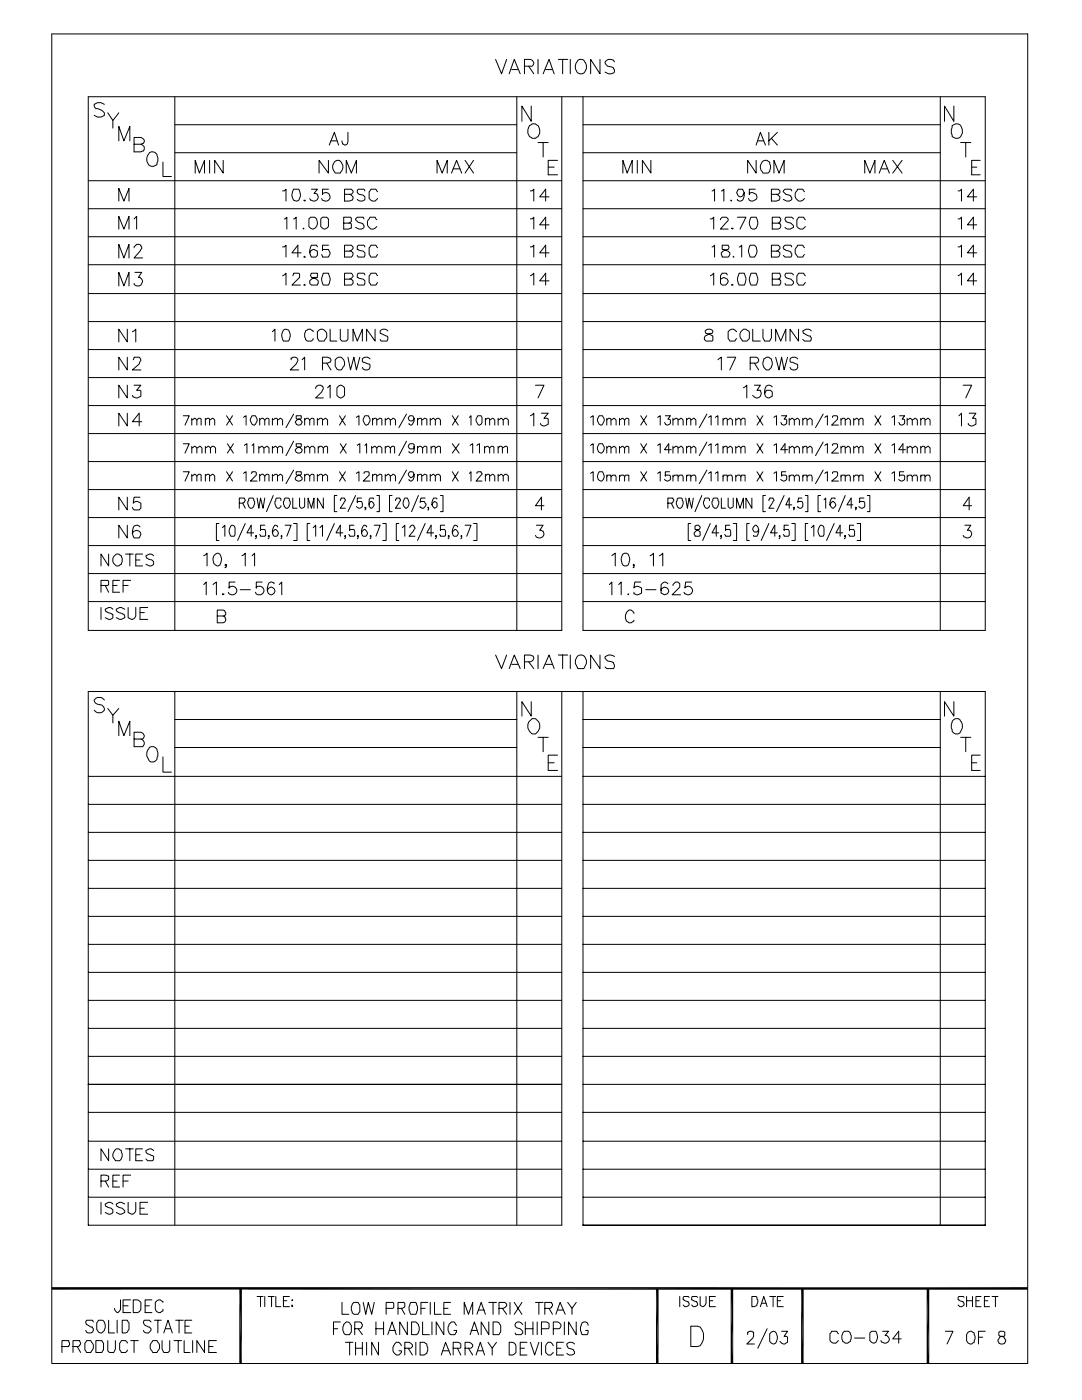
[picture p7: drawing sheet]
<svg xmlns="http://www.w3.org/2000/svg" width="216mm" height="279mm" viewBox="0 0 216 279" stroke-linecap="round" stroke-linejoin="round" font-family="sans-serif">
<path d="M47.8 257.2l.5 14.9h-.5zM47.8 257.2h.5v14.9zM130.9 257.2l.5 14.9h-.5zM130.9 257.2h.5v14.9zM145.8 257.2l.5 14.9h-.5zM145.8 257.2h.5v14.9zM159.9 257.2l.5 14.9h-.5zM159.9 257.2h.5v14.9zM184.9 257.2l.5 14.9h-.5zM184.9 257.2h.5v14.9zM10.3 257.4l194.8-.5v.5zM10.3 256.9h194.8l-194.8 .5z" fill="#000"/>
<g fill="none" stroke="#000" stroke-width=".2">
<path d="M10.3 6.8h194.8v265.3h-194.8zM34.9 19.3v106.5M98.9 11.9l1.2 2.8 1-2.8M101.6 14.7l1-2.8 1.2 2.8M102.1 13.9h1.2M103.1 19.3v106.5M104.6 13.2h1.6a.74 .74 0 0 0 .3-.8 .74 .74 0 0 0-.7-.5h-1.2v2.8M105.5 13.2l1 1.5M107.4 11.9v2.8M108.4 14.7l1.2-2.8 1 2.8M108.9 13.9h1.3M111.4 11.9h1.9"/>
<path d="M112.1 19.3v106.5h-94.5v-106.5h179v106.5h-80.3v-106.5M112.3 11.9v2.8M113.8 11.9v2.8M115.3 12l.4-.1a.97 .97 0 0 1 1.1 .6 1.36 1.36 0 0 1 .2 1.5 1.36 1.36 0 0 1-1.3 .7 1.5 1.5 0 0 1-.6-2.3zM119.7 11.9v2.8l-1.8-2.8v2.8M122.6 12.4a1.01 1.01 0 0 0-1-.6 1.01 1.01 0 0 0-.9 .7l.5 .7 .9 .2a.87 .87 0 0 1 .3 1.2l-1 .1-.7-.3M187.6 19.3v106.5M17.6 36.1h94.5M20.8 20.8l-.6-.3h-.7l-.7 .3v.4l.3 .5 1.2 .3 .5 .5v.5l-.6 .4h-.7l-.7-.4M21.5 22.5l1 1.5 1.2-1.5M22.5 24v1.6M23.7 28.1v-2.9l1 2.9 1.2-2.9v2.9"/>
<path d="M26.8 28.8h1.3l.5-.2 .2-.7-.7-.5h-1.3v2.9h1.3l.5-.2 .2-.8-.7-.5M29.8 30.5a1.1 1.1 0 0 1 1.2 0 1.1 1.1 0 0 1 .5 1l-.2 1.4a1.32 1.32 0 0 1-1.8-.2 1.32 1.32 0 0 1 .1-1.9zM32.5 32.3v2.9h1.7M34.9 24.9h68.2M34.9 30.5h68.2M38.9 34.5v-2.5l.9 2.5 1-2.5v2.5M41.8 32v2.5M44.5 32v2.5l-1.7-2.5v2.5M56.4 38.1h.3l.4-.3v2.3M58.6 37.8h1a1.62 1.62 0 0 1-.3 2.3h-.2a1.2 1.2 0 0 1-.8-1.3zM60.8 40h-.2l.2 .1 .2-.1M62.1 37.8h1.2l-.6 .8 .6 .2 .2 .5a.88 .88 0 0 1-.7 .8 .88 .88 0 0 1-1-.5"/>
<path d="M65.5 32v2.5l-1.8-2.5v2.5M65.5 37.8h-1.2v1v-.2a.94 .94 0 0 1 1.1-.1 .94 .94 0 0 1 .5 1 .9 .9 0 0 1-.8 .6 .9 .9 0 0 1-.9-.5M65.7 29l1-2.6 .9 2.6M66 28.1h1.2M66.7 32.3l.5-.3h.5a1.65 1.65 0 0 1 .2 2.5h-1a1.74 1.74 0 0 1-.2-2.2zM68.7 38.8h1.4l.3-.4v-.3l-.3-.3h-1.4v2.3h1.1l.5-.1 .1-.7-.6-.5M69.1 34.5v-2.5l1 2.5 1-2.5v2.5M69.4 26.4v1.9l-.1 .5-.4 .2-.5-.2-.2-.7M72.8 38.1l-.2-.3h-1.1l-.2 .3v.3l.3 .4 .9 .1 .3 .4v.5a.97 .97 0 0 1-1.5 0M75.4 38.3l-.4-.5h-1l-.3 .5v1.3l.3 .4 .8 .1 .6-.5M87.2 34.5v-2.5l1 2.5 1-2.5v2.5M90.1 34.5l1-2.5 1 2.5"/>
<path d="M90.4 33.7h1.4M92.8 32l1.7 2.5M94.5 32l-1.7 2.5M105.7 25.1l.5-.4a1.45 1.45 0 0 1 1.5 1 1.45 1.45 0 0 1-.7 1.7l-.2 .2a1.39 1.39 0 0 1-1.4-.6 1.39 1.39 0 0 1 .1-1.6zM105.8 38.1h.4l.3-.3v2.3M106 21.2v3l-1.9-3v3M107.4 28.4h2M108.4 28.4v2.9M109.4 33.4h1.2M109.6 39.3h-1.9l1.2-1.5v2.3M111.3 32h-1.9v2.9h1.9M116.3 24.9h71.3"/>
<path d="M116.3 30.5h71.3M116.3 36.1h80.3M124.3 34.5v-2.5l.8 2.5 1.1-2.5v2.5M127.2 32v2.5M129.9 32v2.5l-1.7-2.5v2.5M142.1 38.1l.5-.3v2.3M143.9 38.1l.5-.3v2.3M145.8 40h.2v.1zM148.5 38.4l-.3 .7-.4 .2-.5-.2-.3-.7 .3-.6h.9a1.62 1.62 0 0 1-.4 2.3l-.6-.1v-.2M150.7 37.8h-1.2v1v-.2l.4-.2h.3l.7 .4 .1 .5-.1 .5-.7 .3h-.3l-.4-.1-.1-.4M150.9 29l.8-2.6 1 2.6M150.9 32v2.5l-1.7-2.5v2.5"/>
<path d="M151.2 28.1h1.2M152.2 32.2a1.02 1.02 0 0 1 1.6 .8 1.96 1.96 0 0 1-.6 1.5h-1a1.62 1.62 0 0 1 0-2.3zM153.4 26.4v2.6M153.9 38.8h1.4l.3-.4v-.3l-.3-.3h-1.4v2.3h1l.5-.1 .2-.7-.7-.5M153.9 27.6l1.2 1.4M154.4 34.5v-2.5l1 2.5 1.1-2.5v2.5M155.1 26.4l-1.7 1.7M158 38.1l-.2-.3h-1.2l-.3 .5 .5 .5 1 .3 .2 .7-.5 .3h-.5l-.7-.3M160.5 38.3l-.3-.5h-1a1.71 1.71 0 0 0-.4 1.8l.5 .5h.6l.6-.5M172.6 34.5v-2.5l1 2.5 1-2.5v2.5M175.4 34.5l1-2.5 1.1 2.5M175.9 33.7h1.2"/>
<path d="M178.1 32l1.9 2.5M180 32l-1.9 2.5M190 25.1l.7-.4a1.34 1.34 0 0 1 1.3 1.9l-.3 .7-.5 .3h-.5l-.7-.3-.2-.7zM190.3 21.2v3l-1.8-3v3M191.2 38.1h.3l.4-.3v2.3M191.7 28.4h2M192.7 28.4v2.9M193.9 33.4h1M194.9 39.3h-1.9l1.2-1.5v2.3M195.6 32h-1.7v2.9h1.7M17.6 41.7h94.5M17.6 47.2h94.5"/>
<path d="M17.6 52.8h94.5M17.6 58.6h94.5M23.7 51.5v-2.7l1 2.7 1-2.7v2.7M23.7 57.1v-2.7l1 2.7 1-2.7v2.7M23.7 40.1v-2.5l1 2.5 1-2.5v2.5M23.7 45.7v-2.5l1 2.5 1-2.5v2.5M26.8 49.4v-.1l.5-.5 .8 .1 .2 .7-1.5 1.9h1.6M26.8 43.7l.5-.5v2.5M26.9 54.4h1.4l-.7 1a.85 .85 0 0 1 .8 .8l-.3 .7a.97 .97 0 0 1-1.3-.2v-.1M56.4 55l.7-.5v2.4M56.4 49.3h.3l.4-.4v2.4M56.7 43.7l.5-.4v2.4"/>
<path d="M58.4 55l.2-.5h1l.2 .2v.7l-1.5 1.5h1.6M58.6 43.7l.5-.4v2.4M60.1 50.5h-1.8l1.1-1.6v2.4M60.5 45.6h.1v.1zM60.8 56.7l-.2 .2h.4M60.8 51.1l-.2 .2h.4M62 43.3h.8a1.33 1.33 0 0 1 .5 1.4 1.33 1.33 0 0 1-1 1l-.7-.5v-1.5zM62.1 54.5l-.1 .4 .1 .5a1.95 1.95 0 0 1 1.4 .6l-.2 .9h-1.2l-.3-.3a1.16 1.16 0 0 1 1.2-1.2h.3v-.9zM63.3 49.3l-.1-.4h-1.1a2.21 2.21 0 0 0 0 2.4h.9l.3-.3v-.9l-.6-.3a.88 .88 0 0 0-.9 .7M64.3 43.3h.9l.3 .4v1.5l-.6 .5-.6-.1-.3-.4v-1.5zM64.5 54.5h1a2.21 2.21 0 0 1 0 2.4h-1a2.21 2.21 0 0 1 0-2.4zM65.5 48.9h-1.2v1.1v-.2h1.2l.4 .7-.4 .8h-1.2l-.1-.5"/>
<path d="M68.6 44.5h1l.3-.1 .2-.2v-.7l-.2-.2h-1.3v2.4h1l.5-.1v-.9l-.2-.2h-.3M68.7 55.7h1.1l.3-.2 .3-.3-.3-.7h-1.4v2.4h1.4l.3-.3v-.6l-.3-.3h-.3M68.7 50.1h1.1l.3-.1 .3-.4v-.3l-.3-.4h-1.4v2.4h1.4l.2-.2 .1-.6-.3-.4h-.3M72.6 43.7l-.1-.4h-1.2l-.3 .6 .5 .5 1 .3 .1 .7-.5 .3h-.5l-.6-.3M72.8 54.9l-.2-.4h-1.1l-.2 .9 1.2 .3 .3 .3v.6l-.2 .3h-1.1l-.2-.3M72.8 49.3l-.2-.4h-1.1l-.2 .4v.5l1.2 .3 .3 .4-.2 .8h-1.1l-.2-.3M75.2 43.9l-.4-.6h-1a1.71 1.71 0 0 0-.3 1.9l.5 .5h.5l.7-.5M75.4 55l-.4-.5h-1l-.3 .5v1.4l.3 .5h1l.4-.5M75.4 49.4l-.4-.5h-1l-.3 .5v1.4l.3 .5h1l.4-.5M105.8 55l.7-.5v2.4M105.8 49.3h.4l.3-.4v2.4M105.8 43.7h.4l.3-.4v2.4"/>
<path d="M109.6 56h-1.9l1.2-1.5v2.4M109.6 50.5h-1.9l1.2-1.6v2.4M109.6 44.9h-1.9l1.2-1.6v2.4M116.3 41.7h80.3M116.3 47.2h80.3M116.3 52.8h80.3M116.3 58.6h80.3M141.7 55l.7-.5v2.4M141.7 43.7h.4l.3-.4v2.4M142.1 49.3l.5-.4v2.4M143.8 43.9l.3-.6h.8l.4 .4v.3l-1.5 1.7h1.5M144.1 48.9v.9l1.2 .3 .3 .4v.3l-.3 .5h-1.2a.86 .86 0 0 1 .5-1.3l.7-.2 .2-.4-.2-.5z"/>
<path d="M145.1 54.9l-.2-.4h-.8l-.3 .5v1.6l.3 .3h.7l.5-.7-.2-.5-.7-.3-.6 .3v.3M146.1 56.7l-.1 .2h.3M146.1 45.6h-.1l.1 .1 .2-.1M146.3 51.1v.2h.2M147.2 43.3h1.6l-1.1 2.4M147.5 54.5h1a2.21 2.21 0 0 1 0 2.4h-1a2.21 2.21 0 0 1 0-2.4zM147.5 49.3l.5-.4v2.4M149.7 48.9h.8a1.62 1.62 0 0 1 0 2.4h-.8a2.21 2.21 0 0 1 0-2.4zM149.9 54.5h1a2.21 2.21 0 0 1 0 2.4h-1a2.21 2.21 0 0 1 0-2.4zM149.9 43.3h1a1.62 1.62 0 0 1-.4 2.4h-.3a1.62 1.62 0 0 1-.3-2.4zM153.9 50.1h1l.4-.1 .3-.4v-.3l-.3-.4h-1.4v2.4h1.4l.1-.2 .2-.6-.3-.4h-.4M154.1 55.7h1.2l.3-.2 .2-.3-.2-.7h-1.5v2.4h1.5l.2-.9-.2-.3h-.3"/>
<path d="M154.1 44.5h1.2l.3-.1 .2-.4-.2-.7h-1.5v2.4h1.2l.3-.1a.78 .78 0 0 0 0-1.1h-.3M158 49.3l-.2-.4h-1.2l-.3 .4 .2 .5 1.3 .5a.78 .78 0 0 1 0 1h-1.2l-.3-.3M158.3 54.9l-.3-.4h-1.2l-.2 .4 .2 .5 1 .3 .5 .5v.4l-.3 .3h-1.2l-.2-.3M158.3 43.7l-.3-.4h-1.2l-.2 .4 .2 .5 1 .3 .5 .5v.4l-.7 .3h-.5l-.5-.3M160.5 49.4l-.3-.5h-1a1.71 1.71 0 0 0-.4 1.9l.4 .5h1l.3-.5M160.7 55l-.3-.5h-1.1l-.3 .5v1.4l.3 .5h1.1l.3-.5M160.7 43.9l-.3-.6h-1.1l-.3 .6v1.3l.3 .4 .9 .1 .5-.5M191.2 43.7h.3l.4-.4v2.4M191.2 49.3h.3l.4-.4v2.4M191.2 55l.7-.5v2.4M194.9 44.9h-1.9l1.2-1.6v2.4M194.9 50.5h-1.9l1.2-1.6v2.4"/>
<path d="M194.9 56h-1.9l1.2-1.5v2.4M17.6 64.2h94.5M17.6 69.8h94.5M17.6 75.4h94.5M25.4 71.3v2.5l-1.7-2.5v2.5M25.4 76.9v2.5l-1.7-2.5v2.5M25.4 65.7v2.5l-1.7-2.5v2.5M26.4 66.2l.7-.5v2.5M26.6 71.8l.2-.5h1l.3 .7-.3 .6-1.4 1.2h1.7M26.8 76.9h1.3l-.8 1h.6l.2 .2v1a1.28 1.28 0 0 1-1.5 .1l-.2-.3M54.4 66.2l.5-.5v2.4M56.6 65.9l.5-.2a1.2 1.2 0 0 1 .8 1.4l-.3 1h-1a1.95 1.95 0 0 1 0-2.2z"/>
<path d="M58.1 71.8v-.3a.87 .87 0 0 1 1.3 .3l-.3 .8-1.2 1.2h1.7M60.3 71.8l.5-.5v2.5M62.5 66.2a.87 .87 0 0 0-1.2-.3l-.3 .1a1.63 1.63 0 0 0 .3 2.1h.8l.4-.5M63 77.6v-.2a.87 .87 0 0 1 1.2-.4h.1l.2 .6-.3 .6-1.2 1.2h1.5M63.7 65.9a.97 .97 0 0 1 1.5 .6 1.96 1.96 0 0 1-.5 1.6h-1l-.4-.5v-1.4zM64.3 72.5h1.1l.5-.2 .1-.3-.1-.5-.5-.2h-1.1v2.5M65.2 72.5l.8 1.3M65.4 77.4l.5-.5v2.5M65.9 65.7v2.4h1.3M67.2 77.4l.7-.5 .5 .1 .3 .4v1.5l-.3 .3-.5 .2-.7-.5zM67.2 71.5l.4-.2a1.19 1.19 0 0 1 1 .6 1.19 1.19 0 0 1 0 1.3 .87 .87 0 0 1-1.4 .5l-.3-.5v-1.4zM67.9 65.7v2l.3 .4h.9l.3-.4v-2"/>
<path d="M69.4 71.3l.5 2.5 .7-2.5 .5 2.5 .7-2.5M70.4 68.1v-2.4l.9 2.4 1-2.4v2.4M73.8 71.6a.97 .97 0 0 0-1.5 0v.5l.2 .2 1.3 .5v.5l-.1 .4-.4 .1h-.5l-.3-.1-.2-.4M74.8 65.7v2.4l-1.6-2.4v2.4M77.4 66a.97 .97 0 0 0-1.5 0v.5l1.5 .7-.2 .9h-1.2l-.1-.4M106.8 76.9h1.7l-1.1 2.5M116.3 64.2h80.3M116.3 69.8h80.3M116.3 75.4h80.3M140.9 65.9l-.2 .1 .2 .5 1.3 .6v.8l-.1 .2h-1.2l-.4-.4 .2-.6 1-.6h.4l.1-.5a.97 .97 0 0 0-1.3-.1zM143.3 71.8l.6-.5v2.5M145.1 71.3h1.7l-1.2 2.5"/>
<path d="M147 66.2a.95 .95 0 0 0-.9-.5 .95 .95 0 0 0-.8 .5v1.4l.3 .5h1l.4-.5M147.8 66.2l.5-.5h.5l.7 .5v1.4l-.5 .5h-.8a1.71 1.71 0 0 1-.4-1.9zM148.3 77.4l.7-.5v2.5M149.7 72.5h1.2l.3-.2 .2-.3-.2-.5-.3-.2h-1.2v2.5M150.2 65.7v2.4h1.5M150.5 76.9h1.2l-.7 1h.7a.97 .97 0 0 1 .1 1 .97 .97 0 0 1-.9 .5l-.7-.5M150.5 72.5l.9 1.3M152.2 65.7v1.7l.4 .7h1l.3-.7v-1.7M152.4 71.6a1.06 1.06 0 0 1 1.3-.1 1.06 1.06 0 0 1 .4 1.3l-.2 .5-.5 .5h-.5a1.69 1.69 0 0 1-.5-2.2zM154.1 77.2a.76 .76 0 0 0-.7-.3 .76 .76 0 0 0-.7 .5 1.44 1.44 0 0 0 .5 2l.9-.3v-.9l-.3-.3h-.9l-.3 .7M154.8 71.3l.6 2.5 .6-2.5 .5 2.5 .6-2.5M154.8 68.1v-2.4l1 2.4 1-2.4v2.4"/>
<path d="M159.2 71.6a.97 .97 0 0 0-1.6 0v.5l.2 .2h.4l1 .5v.5l-.2 .4-.3 .1h-.5l-.4-.1-.2-.4M159.3 65.7v2.4l-1.7-2.4v2.4M161.9 66l-.5-.3h-.5l-.7 .3 .2 .5 1 .6h.3a.78 .78 0 0 1 0 1h-1.2l-.3-.4M192.2 76.9h1.7l-1.2 2.5M17.6 97.7h94.5M17.6 80.9h94.5M17.6 86.5h94.5M17.6 92.1h94.5M25.4 82.5v2.5l-1.7-2.5v2.5M25.4 99.2v2.6l-1.7-2.6v2.6M27.9 99.2h-1.1l-.2 1.2 .5-.3h.3l.7 .3v1l-.3 .4h-1l-.4-.5M28.3 84.2h-1.9l1.4-1.7v2.5"/>
<path d="M36.6 83h1.2l-.9 1.8M36.6 88.6h1.2l-.9 1.8M36.6 94.1h1.2l-.9 1.9M38.3 83.8l.5-.3 .5 .3v1M38.3 89.4l.6-.3 .4 .3v1M38.3 95l.6-.3 .4 .3v1M38.3 83.5v1.3M38.3 89.1v1.3M38.3 94.7v1.3M39.3 83.8l.3-.3h.4l.1 .2v1.1M39.3 89.4l.7-.3 .3 .3v1M39.3 95l.3-.3h.4l.1 .1v1.2"/>
<path d="M41 83.8l.3-.3h.4l.1 .2v1.1M41 89.4l.7-.3 .3 .3v1M41 95l.3-.3h.4l.1 .1v1.2M41 83.5v1.3M41 89.1v1.3M41 94.7v1.3M41.8 83.8l.5-.3 .5 .3v1M41.8 95l.7-.3 .3 .3v1M42 89.4l.3-.3h.4l.3 .3v1M45.2 83l1.2 1.8M45.2 94.1l1.2 1.9M45.4 88.6l1.2 1.8"/>
<path d="M46.4 83l-1.2 1.8M46.4 94.1l-1.2 1.9M46.6 88.6l-1.2 1.8M48.6 83.3l.5-.3v1.8M48.6 94.5l.5-.4v1.9M48.8 88.9l.5-.3v1.8M49.6 99.6l.2-.2h.7l.1 .2v.3a1.1 1.1 0 0 1-.3 1.5 .85 .85 0 0 1-.9-.8zM50.1 94.5l.2-.4h.7l.1 .2v.5l-1.1 1.2h1.3M50.3 83h.7l.3 .7v.3l-.5 .8-.5-.1-.3-.7v-.3zM50.3 88.9l.3-.3v1.8M51.3 99.4l.3 2 .4-2 .5 2 .3-2M51.6 89.4l.7-.3 .4 .3v1"/>
<path d="M51.6 89.1v1.3M51.8 83.8l.4-.3h.3l.3 .3v1M51.8 95l.4-.3h.3l.3 .3v1M51.8 83.5v1.3M51.8 94.7v1.3M52.7 89.4l.6-.3 .4 .3v1M52.8 83.8l.4-.3h.3l.2 .2v1.1M52.8 95l.4-.3h.3l.2 .1v1.2M54.4 83.8l.5-.3h.3l.2 .2v1.1M54.4 89.4l.6-.3 .4 .3v1M54.4 95l.5-.3h.3l.2 .1v1.2M54.4 83.5v1.3"/>
<path d="M54.4 89.1v1.3M54.4 94.7v1.3M54.5 98.9l-1.3 3.2M55.4 83.8l.5-.3 .5 .3v1M55.4 89.4l.3-.3h.3l.4 .3v1M55.4 95l.6-.3 .4 .3v1M56 99.9v-.3l-.1-.2h-.7l-.2 .2v.3a1.1 1.1 0 0 0 .4 1.5h.3l.3-.5M56.7 99.6l.2-.2h.7l.1 .2v.3a1.1 1.1 0 0 1-.3 1.5 .85 .85 0 0 1-.8-.8zM58.4 99.4v2h.9M58.6 82.6l-1.5 2.7M58.6 88.1l-1.5 2.8M58.6 93.8l-1.5 2.7"/>
<path d="M59.1 83v.5l.2 .2h.5l.5 .5a.68 .68 0 0 1-.7 .7 .68 .68 0 0 1-.7-.7l.4-.4 .8-.3v-.5zM59.1 88.6v.5l.7 .1 .5 .5v.2a.69 .69 0 0 1-.8 .5 .69 .69 0 0 1-.6-.7l.4-.3 .8-.3v-.5zM59.1 94.1v.6l.2 .1h.5l.5 .5v.4a.72 .72 0 0 1-.8 .3 .72 .72 0 0 1-.6-.7l.4-.3 .8-.3v-.6zM59.8 99.4v1.7l.3 .3 .7-.3v-1.7M60.8 83.8l.3-.3h.4l.3 .3v1M60.8 89.4l.7-.3 .3 .3v1M60.8 95l.3-.3h.4l.3 .3v1M60.8 83.5v1.3M60.8 89.1v1.3M60.8 94.7v1.3M61.8 83.8l.3-.3h.4l.2 .2v1.1M61.8 89.4l.3-.3h.4l.3 .3v1"/>
<path d="M61.8 95l.3-.3h.4l.2 .1v1.2M63.3 83.8l.5-.3h.4l.1 .2v1.1M63.3 95l.5-.3h.4l.1 .1v1.2M63.3 83.5v1.3M63.3 94.7v1.3M63.5 89.4l.3-.3h.4l.3 .3v1M63.5 89.1v1.3M64.3 83.8l.6-.3 .5 .3v1M64.3 95l.7-.3 .4 .3v1M64.5 99.4v2l-1.2-2v2M64.5 89.4l.4-.3h.3l.2 .1v1.2M67.2 98.9h-.5v3.2h.5"/>
<path d="M67.7 83l1.2 1.8M67.7 94.1l1.2 1.9M67.9 99.9l.2-.5h.6l.2 .5-1 1.5h1M67.9 88.6l1.2 1.8M68.9 83l-1.2 1.8M68.9 94.1l-1.2 1.9M69.1 88.6l-1.2 1.8M71 98.9l-1.6 3.2M71.1 83.3l.5-.3v1.8M71.1 94.5l.5-.4v1.9M71.3 88.9l.5-.3v1.8M72.1 99.4h-.8v.8v-.1h.8l.2 .3v.7a.68 .68 0 0 1-1.2 0"/>
<path d="M72.6 94.5l.2-.4h.7l.2 .2v.5l-1.2 1.2h1.3M72.8 83h.7l.3 .7v.3l-.3 .7-.3 .1-.4-.1-.3-.7v-.3zM72.8 88.9l.4-.3v1.8M74.2 89.4l.6-.3 .4 .3v1M74.2 89.1v1.3M74.3 83.8l.4-.3h.3l.2 .2v1.1M74.3 95l.4-.3h.3l.2 .1v1.2M74.3 83.5v1.3M74.3 94.7v1.3M74.5 99.6v-.2h-.7l-.1 .3v1.4l.3 .3 .5-.3 .2-.3-.5-.7-.5 .3v.4M75.2 98.9h.5v3.2h-.5M75.2 83.8l.5-.3h.3l.2 .2v1.1"/>
<path d="M75.2 89.4l.3-.3h.4l.3 .3v1M75.2 95l.5-.3h.3l.2 .1v1.2M76.9 83.8l.5-.3 .5 .3v1M76.9 89.4l.3-.3h.4l.3 .3v1M76.9 95l.7-.3 .3 .3v1M76.9 83.5v1.3M76.9 89.1v1.3M76.9 94.7v1.3M77.9 83.8l.5-.3 .5 .3v1M77.9 89.4l.3-.3h.4l.1 .1v1.2M77.9 95l.7-.3 .3 .3v1M78.2 98.9h-.5v3.2h.5"/>
<path d="M78.9 99.9l.2-.5h.7l.1 .5-1 1.5h1M80.8 99.4h.5a1.26 1.26 0 0 1-.4 2 1.4 1.4 0 0 1-.1-2zM81.1 82.6l-1.5 2.7M81.1 88.1l-1.5 2.8M81.1 93.8l-1.5 2.7M82.6 83.5l-.3 .5h-.5l-.4-.5 .2-.4 .2-.1h.5l.3 .5v.5l-.3 .7-.3 .1-.4-.1v-.2M82.6 89.1v.3l-.1 .2h-.7l-.4-.5 .4-.5h.7l.1 .1v1.2l-.1 .4-.4 .1-.5-.1v-.2M82.6 94.7l-.5 .6-.5-.3-.2-.3 .2-.4 .2-.2h.5a1.13 1.13 0 0 1-.3 1.9l-.4-.2v-.1M83.3 83.8l.4-.3h.3l.2 .2v1.1M83.3 89.4l.4-.3h.3l.3 .3v1M83.3 95l.4-.3h.3l.2 .1v1.2M83.3 83.5v1.3"/>
<path d="M83.3 89.1v1.3M83.3 94.7v1.3M83.5 98.9l-1.4 3.2M84.2 83.8l.5-.3 .5 .2v1.1M84.2 95l.5-.3 .5 .1v1.2M84.3 89.4l.4-.3h.3l.2 .1v1.2M84.8 99.4h-.8l-.2 .8 .2-.1h.7l.3 .5a.85 .85 0 0 1-.8 .8l-.4-.1v-.2M85.9 83.8l.5-.3 .5 .3v1M85.9 95l.6-.3 .4 .3v1M85.9 83.5v1.3M85.9 94.7v1.3M86 89.4l.4-.3h.3l.2 .1v1.2"/>
<path d="M86 89.1v1.3M86.9 83.8l.3-.3h.3l.4 .3v1M86.9 89.4l.5-.3h.3l.2 .1v1.2M86.9 95l.3-.3h.3l.4 .3v1M87.2 99.6l-.2-.2h-.5a1.44 1.44 0 0 0 .2 2l.5-.3v-.7l-.5-.3-.5 .7M87.9 98.9h.5v3.2h-.5M90.3 83l1.1 1.8M90.3 88.6l1.3 1.8M90.3 94.1l1.1 1.9M91.4 83l-1.1 1.8M91.4 94.1l-1.1 1.9M91.6 88.6l-1.3 1.8"/>
<path d="M93.6 83.3l.4-.3v1.8M93.6 94.5l.4-.4v1.9M93.8 88.9l.5-.3v1.8M95.2 88.9l.5-.3v1.8M95.2 94.5l.1-.4h.7l.2 .6-1.2 1.3h1.2M95.3 83h.7l.2 .3v1l-.2 .4-.3 .1-.4-.1-.3-.7v-.3zM96.7 89.4l.7-.3 .3 .3v1M96.7 89.1v1.3M96.9 83.8l.3-.3h.3l.2 .2v1.1M96.9 95l.3-.3h.3l.2 .1v1.2M96.9 83.5v1.3M96.9 94.7v1.3"/>
<path d="M97.7 83.8l.5-.3 .5 .3v1M97.7 89.4l.3-.3h.4l.2 .1v1.2M97.7 95l.7-.3 .3 .3v1M99.4 83.8l.5-.3 .5 .3v1M99.4 89.4l.3-.3h.4l.1 .1v1.2M99.4 95l.7-.3 .3 .3v1M99.4 83.5v1.3M99.4 89.1v1.3M99.4 94.7v1.3M100.2 89.4l.6-.3h.3l.2 .1v1.2M100.4 83.8l.4-.3h.3l.3 .3v1M100.4 95l.4-.3h.3l.3 .3v1"/>
<path d="M105.8 83l.7-.5v2.5M108 82.5h1.4l-.9 1h.7l.2 .2v1l-.7 .3a.65 .65 0 0 1-.8-.5M116.3 97.7h80.3M116.3 80.9h80.3M116.3 86.5h80.3M116.3 92.1h80.3M117.9 83.3l.5-.3v1.8M117.9 88.9l.5-.3v1.8M117.9 94.5l.5-.4v1.9M119.5 83h.7l.4 .7v.3l-.5 .8-.6-.1-.3-.7v-.3zM119.5 88.6h.7l.4 .6a.97 .97 0 0 1-.7 1.2 .97 .97 0 0 1-.7-1.2zM119.5 94.1h.7a1.13 1.13 0 0 1-.3 1.9l-.4-.2a1.2 1.2 0 0 1 0-1.7z"/>
<path d="M121.1 83.8l.3-.3h.4l.1 .2v1.1M121.1 89.4l.3-.3h.4l.1 .1v1.2M121.1 95.2l.1-.4h.7v1.2M121.1 83.5v1.3M121.1 89.1v1.3M121.1 94.8v1.2M121.9 83.8l.5-.3 .5 .3v1M121.9 89.4l.7-.3 .3 .3v1M121.9 95.2l.4-.4h.5l.1 .4v.8M123.6 83.8l.5-.3 .5 .3v1M123.6 89.4l.7-.3 .3 .3v1M123.6 95.2l.4-.4h.5l.1 .4v.8"/>
<path d="M123.6 83.5v1.3M123.6 89.1v1.3M123.6 94.8v1.2M124.6 83.8l.4-.3h.3l.2 .2v1.1M124.6 89.4l.4-.3h.3l.2 .1v1.2M124.6 95.2l.2-.4h.7v1.2M127.8 83l1.2 1.8M127.8 88.6l1.2 1.8M127.8 94.1l1.2 1.9M129 83l-1.2 1.8M129 88.6l-1.2 1.8M129 94.1l-1.2 1.9"/>
<path d="M131.2 83.3l.5-.3v1.8M131.2 88.9l.5-.3v1.8M131.2 94.5l.5-.4v1.9M132.8 83h1l-.5 .7h.3l.2 .1v.7a.65 .65 0 0 1-1 .2l-.2-.4M133.6 94.1h-.8v.9v-.2h.8l.2 .2v.7a.68 .68 0 0 1-1.2 0M133.9 89.7h-1.3l.8-1.1v1.8M134.3 83.8l.5-.3 .5 .2v1.1M134.3 89.4l.5-.3 .5 .1v1.2M134.3 95.2l.3-.4h.7v1.2M134.3 83.5v1.3M134.3 89.1v1.3M134.3 94.8v1.2"/>
<path d="M135.1 99.6l.2-.2h.7l.1 .2v.3a1.1 1.1 0 0 1-.3 1.5 .85 .85 0 0 1-.8-.8zM135.3 83.8l.5-.3 .5 .3v1M135.3 89.4l.7-.3 .3 .3v1M135.3 95.2l.3-.4h.5l.2 .4v.8M136.8 99.4l.4 2 .3-2 .5 2 .3-2M137 83.8l.3-.3h.4l.1 .2v1.1M137 89.4l.3-.3h.4l.1 .1v1.2M137 95.2l.2-.4h.6v1.2M137 83.5v1.3M137 89.1v1.3M137 94.8v1.2M137.8 83.8l.5-.3 .6 .3v1"/>
<path d="M137.8 89.4l.7-.3 .4 .3v1M137.8 95.2l.4-.4h.5l.2 .4v.8M140 98.9l-1.3 3.2M141.1 82.6l-1.6 2.7M141.1 88.2l-1.6 2.7M141.1 93.8l-1.6 2.7M141.4 83.3l.5-.3v1.8M141.4 88.9l.5-.3v1.8M141.4 94.5l.5-.4v1.9M141.6 99.9v-.3l-.2-.2h-.7l-.2 .2v.3a1.1 1.1 0 0 0 .4 1.5h.3l.4-.5M142.2 99.6l.2-.2h.7l.2 .2v.3a1.1 1.1 0 0 1-.4 1.5 .85 .85 0 0 1-.8-.8zM142.7 83.3l.6-.3v1.8"/>
<path d="M142.7 88.9l.6-.3v1.8M142.7 94.5l.6-.4v1.9M143.9 99.4v2h.9M144.3 83.8l.3-.3h.3l.2 .2v1.1M144.3 89.4l.3-.3h.3l.2 .1v1.2M144.3 95.2l.1-.4h.7v1.2M144.3 83.5v1.3M144.3 89.1v1.3M144.3 94.8v1.2M145.1 83.8l.5-.3 .5 .3v1M145.1 89.4l.7-.3 .3 .3v1M145.1 95.2l.4-.4h.5l.1 .4v.8"/>
<path d="M145.3 99.4v1.7l.3 .3 .7-.3v-1.7M146.8 83.8l.5-.3 .5 .3v1M146.8 89.4l.7-.3 .3 .3v1M146.8 95.2l.4-.4h.5l.1 .4v.8M146.8 83.5v1.3M146.8 89.1v1.3M146.8 94.8v1.2M147.8 83.8l.4-.3h.3l.2 .2v1.1M147.8 89.4l.4-.3h.3l.2 .1v1.2M147.8 95.2l.2-.4h.7v1.2M150 99.4v2l-1.2-2v2M151 83l1.2 1.8"/>
<path d="M151 88.6l1.2 1.8M151 94.1l1.2 1.9M152.2 83l-1.2 1.8M152.2 88.6l-1.2 1.8M152.2 94.1l-1.2 1.9M152.7 98.9h-.5v3.2h.5M153.4 99.9l.2-.5h.7l.1 .5-1 1.5h1M154.4 83.3l.5-.3v1.8M154.4 88.9l.5-.3v1.8M154.4 94.5l.5-.4v1.9M156 83h1l-.5 .7h.3l.2 .1v.7a.65 .65 0 0 1-1 .2l-.2-.4M156.5 98.9l-1.6 3.2"/>
<path d="M156.8 94.1h-.8v.9v-.2h.8l.2 .2v.7a.68 .68 0 0 1-1.2 0M157.1 89.7h-1.3l.8-1.1v1.8M157.5 83.8l.5-.3 .5 .3v1M157.5 89.4l.7-.3 .3 .3v1M157.5 95.2l.3-.4h.5l.2 .4v.8M157.5 83.5v1.3M157.5 89.1v1.3M157.5 94.8v1.2M158.5 83.8l.5-.3 .5 .3v1M158.5 89.4l.7-.3 .3 .3v1M158.5 95.2l.3-.4h.5l.2 .4v.8M160 99.4h-.7l-.1 .8 .1-.1h.7l.2 .3v.7l-.3 .3-.7-.1v-.2"/>
<path d="M160.2 83.8l.3-.3h.4l.1 .2v1.1M160.2 89.4l.3-.3h.4l.1 .1v1.2M160.2 95.2l.2-.4h.6v1.2M160.2 83.5v1.3M160.2 89.1v1.3M160.2 94.8v1.2M160.7 98.9h.5v3.2h-.5M161 83.8l.5-.3 .6 .3v1M161 89.4l.7-.3 .4 .3v1M161 95.2l.4-.4h.5l.2 .4v.8M163.7 98.9h-.5v3.2h.5M164.3 82.6l-1.6 2.7"/>
<path d="M164.3 88.2l-1.6 2.7M164.3 93.8l-1.6 2.7M164.4 99.7l.4-.3v2M164.6 83.3l.5-.3v1.8M164.6 88.9l.5-.3v1.8M164.6 94.5l.5-.4v1.9M166.1 83.3l.2-.3h.7l.1 .1v.6l-1.2 1.1h1.4M166.1 88.9l.2-.3h.7l.1 .1v.5l-1.2 1.2h1.4M166.1 94.5l.2-.4h.7l.1 .2v.5l-.1 .4-1.1 .8h1.4M166.6 99.6v-.2h-.7a1.2 1.2 0 0 0 .4 2l.5-.6-.5-.7h-.2l-.5 .7M167.8 83.8l.3-.3h.4l.2 .2v1.1M167.8 89.4l.3-.3h.4l.2 .1v1.2"/>
<path d="M167.8 95.2l.2-.4h.7v1.2M167.8 83.5v1.3M167.8 89.1v1.3M167.8 94.8v1.2M168.7 83.8l.5-.3 .5 .3v1M168.7 89.4l.6-.3 .4 .3v1M168.7 95.2l.3-.4h.5l.2 .4v.8M168.7 98.9l-1.4 3.2M170.3 83.8l.6-.3 .5 .3v1M170.3 89.4l.7-.3 .4 .3v1M170.3 95.2l.4-.4h.5l.2 .4v.8M170.3 83.5v1.3"/>
<path d="M170.3 89.1v1.3M170.3 94.8v1.2M171.4 83.8l.3-.3h.3l.2 .2v1.1M171.4 89.4l.3-.3h.3l.2 .1v1.2M171.4 95.2l.1-.4h.7v1.2M172.4 99.4h-.9v.8v-.1h.9l.2 .3v.7a.68 .68 0 0 1-1.2 0M173.1 98.9h.5v3.2h-.5M174.6 83l1.2 1.8M174.6 88.6l1.2 1.8M174.6 94.1l1.2 1.9M175.8 83l-1.2 1.8M175.8 88.6l-1.2 1.8"/>
<path d="M175.8 94.1l-1.2 1.9M178 83.3l.5-.3v1.8M178 88.9l.5-.3v1.8M178 94.5l.5-.4v1.9M179.5 83h1l-.5 .7h.3l.2 .1v.7a.65 .65 0 0 1-1 .2l-.2-.4M180.3 94.1h-.8v.9v-.2h.8l.2 .2v.7a.68 .68 0 0 1-1.2 0M180.7 89.7h-1.4l.9-1.1v1.8M181 83.8l.5-.3 .5 .3v1M181 89.4l.7-.3 .3 .3v1M181 95.2l.4-.4h.5l.1 .4v.8M181 83.5v1.3M181 89.1v1.3"/>
<path d="M181 94.8v1.2M182 83.8l.5-.3 .5 .3v1M182 89.4l.7-.3 .3 .3v1M182 95.2l.4-.4h.5l.1 .4v.8M183.7 83.8l.4-.3h.3l.2 .2v1.1M183.7 89.4l.4-.3h.3l.2 .1v1.2M183.7 95.2l.2-.4h.7v1.2M183.7 83.5v1.3M183.7 89.1v1.3M183.7 94.8v1.2M184.6 83.8l.5-.3 .5 .3v1M184.6 89.4l.7-.3 .3 .3v1"/>
<path d="M184.6 95.2l.3-.4h.5l.2 .4v.8M191.3 83l.6-.5v2.5M193.4 82.5h1.3l-.6 1h.5l.1 .2v1l-.6 .3a.65 .65 0 0 1-.9-.5M17.6 103.3h94.5M17.6 108.9h94.5M17.6 114.5h94.5M20.2 116.8h1.3l.2-.1v-.7l-.2-.2h-1.3v2.4M21 116.8l.7 1.4M21.7 110.6v2.3l-1.5-2.3v2.3M22.5 116.8h.9M22.7 111.1l.5-.5a1.16 1.16 0 0 1 1.2 .8v.7a.88 .88 0 0 1-.7 .8 1.19 1.19 0 0 1-1.1-.6 1.19 1.19 0 0 1 .1-1.2zM23.9 115.8h-1.4v2.4h1.4"/>
<path d="M24.6 116.8h1M25.1 110.6h1.5M25.4 104.8v2.6l-1.7-2.6v2.6M25.9 110.6v2.3M26.1 115.8h-1.5v2.4M27.1 111.8h.8M27.9 105.2l-.5-.4-.6 .2a2.21 2.21 0 0 0 0 2.4h1l.3-.9-.3-.5-.5-.2-.5 .2-.4 .5M28.4 110.6h-1.3v2.3h1.3M30.6 110.9l-.5-.3h-.3l-.7 .3 .2 .5 1 .4 .3 .3v.5l-.5 .3h-.3l-.7-.3M40.6 110.9l.7-.5v2.5M40.6 116.7l.5-.5v2.5M42.5 116.7l.7-.5v2.5"/>
<path d="M42.7 110.9l.3-.3 .5-.2a1.5 1.5 0 0 1 0 2.5h-.2a1.34 1.34 0 0 1-.6-2zM43.7 104.5h-.5v3.4h.5M44.4 105.3l.5-.5v2.2M44.5 118.5h-.1l.1 .2 .2-.2M45.2 112.8l-.2 .1-.1-.1 .1-.2 .2 .2-.2 .5h-.1M46.2 104.8l.5 .2 .2 .3v1.4l-.2 .3h-.6a1.63 1.63 0 0 1 .1-2.2zM46.9 116.2h-1.2v1.1v-.1a.94 .94 0 0 1 1.1-.1 .94 .94 0 0 1 .4 .9 .9 .9 0 0 1-.7 .7 .9 .9 0 0 1-.9-.5M47.8 100.4h.6l.4-.2 .1-.3-.1-.5h-1v2M47.9 117.7h2.1M48.3 110.9l.6-.5v2.5M48.4 100.4l.5 1M48.9 104.5l-1.5 3.4"/>
<path d="M50.3 110.9l.5-.5v2.5M50.6 106.3h-1.3l.8-1.5v2.2M51.1 107h-.1l.1-.2v.6l-.1 .1M52.3 116.2h-1.2v1.1v-.1a.92 .92 0 0 1 1.3 0 .92 .92 0 0 1 0 1.3 .92 .92 0 0 1-1.3 0l-.1-.3M52.8 104.8h-.8v1v-.1h.8l.2 .3v.8l-.2 .2h-.8l-.2-.3M53.7 107h-.2l.2-.2v.6l-.2 .1M54.7 116.5v-.2l-.7-.1a1.6 1.6 0 0 0-.5 2.2 .76 .76 0 0 0 1.2-.1 .76 .76 0 0 0-.4-1.1 .76 .76 0 0 0-1 .7M55.4 105.2v-.2l-.5-.2a1.63 1.63 0 0 0-.2 2.2h.5a.65 .65 0 0 0 .2-1l-.5-.3-.5 .6M55.7 116.7l.5-.5v2.5M56.2 107h-.2l.2-.2v.6l-.2 .1M56.9 104.8h1.2l-.9 2.2M58.6 104.5h.7v3.4h-.7"/>
<path d="M61.5 101.4v-2l.6 2 .6-2v2M61.8 104.5h-.5v3.4h.5M62.5 105.3l.5-.5v2.2M63.8 105.3l.5-.5v2.2M66.7 104.5l-1.5 3.4M68.4 106.3h-1.3l.8-1.5v2.2M68.9 107h-.2l.2-.2v.6l-.2 .1M70.6 104.8h-.8v1v-.1h.8l.2 .3v.8l-.2 .2h-.8l-.2-.3M71.5 107h-.2l.2-.2v.6l-.2 .1M73 101.3l-.2 .1v-.1h.2v.3l-.2 .2M73.2 105.2v-.2l-.6-.2a1.63 1.63 0 0 0-.1 2.2h.5a.65 .65 0 0 0 .2-1l-.6-.3-.5 .6M74 107h-.2l.2-.2v.6l-.2 .1"/>
<path d="M74.7 104.8h1.2l-.9 2.2M76.4 104.5h.6v3.4h-.6M79.6 104.5h-.5v3.4h.5M80.3 105.3l.5-.5v2.2M81.8 105.3l.3-.5h.4l.3 .7-1.2 1.5h1.2M84.8 104.5l-1.5 3.4M85.5 101.3v.1l-.2-.1h.2v.5h-.2M86.5 106.3h-1.3l.8-1.5v2.2M87 107h-.1l.1-.2v.6l-.1 .1M88.7 104.8h-.8v1v-.1h.8l.2 .3v.8l-.2 .2h-.8l-.2-.3M89.6 107h-.2l.2-.2v.6l-.2 .1M91.3 105.2v-.2l-.5-.2a1.63 1.63 0 0 0-.2 2.2h.5a.65 .65 0 0 0 .2-1l-.5-.3-.5 .6"/>
<path d="M92.1 107h-.2l.2-.2v.6l-.2 .1M92.8 104.8h1.2l-.9 2.2M94.5 104.5h.7v3.4h-.7M107 104.8h1.4l-.7 1 .7 .2 .1 .5a.88 .88 0 0 1-.7 .9 .88 .88 0 0 1-1-.6M108.5 100.9h-1.7l1.2-1.7v2.6M116.3 103.3h80.3M116.3 108.9h80.3M116.3 114.5h80.3M121.6 116.7l.5-.5v2.5M122.1 110.9l.7-.5v2.5M123.4 116.7l.6-.5v2.5M124.3 110.6a.72 .72 0 0 1 1.2 .3 1.59 1.59 0 0 1-.5 2h-.4a1.48 1.48 0 0 1-.5-2z"/>
<path d="M125.3 118.5v.2l.2-.2M126.5 112.8v.1l-.2-.1 .2-.2v.7h-.2M127.8 116.2h-1.1l-.2 1.1 .5-.3h.3l.7 .3v1.1a1.28 1.28 0 0 1-1.5 .1v-.3M128.9 117.7h2M129.7 110.9l.7-.5v2.5M131.6 110.9l.6-.5v2.5M133.3 100.4h.8l.4-.5-.2-.5h-1v2M133.3 116.5a.65 .65 0 0 0-1.1-.2l-.3 .4v1.7l.7 .3 .5-.2a.68 .68 0 0 0 0-1.2l-.5-.1-.7 .3v.4M133.9 100.4l.6 1M134.3 116.8v-.1l.5-.5h.5l.3 .3v.7l-1.5 1.5h1.7M137.8 104.5h-.5v3.4h.5M138 116.2h-1.2l-.1 1.1a.85 .85 0 0 1 1.1-.1 .85 .85 0 0 1 .2 1.2 .85 .85 0 0 1-1.2 .1h-.1l-.2-.3"/>
<path d="M138.7 105v.7l1 .5v.6l-.2 .2h-.8l-.2-.7 .5-.5 .5-.1 .2-.5-.3-.4zM141.7 104.5l-1.5 3.4M143.4 106.3h-1.3l.8-1.5v2.2M143.9 107h-.1l.1-.2v.6l-.1 .1M145.6 104.8h-.8v1v-.1h.8l.2 .3v.8l-.2 .2h-.8l-.2-.3M146.3 104.5h.7v3.4h-.7M147 101.4v-2l.7 2 .6-2v2M149.5 104.5h-.5v3.4h.5M151.4 105.7l-.4 .5h-.5a.65 .65 0 0 1-.1-1l.3-.4a1.4 1.4 0 0 1 .3 2.2h-.6v-.2M153.4 104.5l-1.5 3.4M155.1 106.3h-1.3l.8-1.5v2.2M155.6 107h-.2l.2-.2v.6l-.2 .1"/>
<path d="M157.3 104.8h-.8v1v-.1h.8l.2 .3v.8l-.2 .2h-.8l-.2-.3M158 104.5h.7v3.4h-.7M158 100.8h-1.2l.7-1.4v2M158.5 101.3l-.2 .1v-.1h.2v.3l-.2 .2M161.2 104.5h-.5v3.4h.5M161.9 105.3l.5-.5v2.2M163.6 105l.3-.2 .4 .2 .1 .3v1.4l-.1 .3h-.7a1.66 1.66 0 0 1 0-2zM166.5 104.5l-1.6 3.4M168.1 106.3h-1.3l.8-1.5v2.2M168.7 107h-.2l.2-.2v.6l-.2 .1M170.2 100.8h-1.2l.8-1.4v2M170.3 104.8h-.8v1v-.1h.8l.2 .3v.8l-.2 .2h-.8l-.2-.3"/>
<path d="M170.9 101.3l-.2 .1v-.1h.2v.3l-.2 .2M171 104.5h.7v3.4h-.7M192.5 104.8h1.2l-.7 1 .7 .2 .2 .5a.88 .88 0 0 1-.7 .9 .88 .88 0 0 1-1-.6M193.9 100.9h-1.7l1.2-1.7v2.6M17.6 120.1h94.5M20.2 121.2v2.4M20.8 139.7a1.21 1.21 0 0 0-2 0 .88 .88 0 0 0 .7 .8l.8 .2 .5 .7v.3a1.21 1.21 0 0 1-2 0M22.5 121.6l-.5-.4h-.3l-.7 .4 .2 .5 1.3 .5v.7l-.5 .3h-.3l-.7-.3M24.9 121.6l-.7-.4h-.3l-.7 .4 .2 .5 1.3 .5 .2 .3v.4l-.7 .3h-.3l-.7-.3M25.6 121.2v2.1l.6 .3a.88 .88 0 0 0 .9-.7v-1.7M27.9 122.3h.9M29.5 121.2h-1.6v2.4h1.6"/>
<path d="M34.9 138v106.5M43.3 122.9h1.6l.1-.3-.1-.7-.4-.1h-1.2v2.5h1.2l.4-.2a.72 .72 0 0 0-.4-1.2M98.9 130.7l1.2 2.7 1-2.7M101.6 133.4l1-2.7 1.2 2.7M102.1 132.6h1.2M103.1 138v106.5M104.6 132.1h1.2a.77 .77 0 0 0 .5-1.2l-.5-.2h-1.2v2.7M105.5 132.1l1 1.3M107.4 130.7v2.7M108.4 133.4l1.2-2.7 1 2.7M108.9 132.6h1.3M111.4 130.7h1.9"/>
<path d="M112.1 138v106.5h-94.5v-106.5h179v106.5h-80.3v-106.5M112.3 130.7v2.7M113.8 130.7v2.7M115.1 131.1a.97 .97 0 0 1 1.6 0l.3 .6v.7l-.5 1h-1.2l-.5-1v-.7zM116.3 120.1h80.3M119.7 130.7v2.7l-1.8-2.7v2.7M122.6 131.1a1.38 1.38 0 0 0-1.9 0v.3l.5 .5 .9 .2a.99 .99 0 0 1 .3 1.3h-1.3l-.4-.3M126.5 122.4v-.1l-.5-.5h-.5a1.46 1.46 0 0 0 0 2.5 1.1 1.1 0 0 0 1-.5M187.6 138v106.5M17.6 154.9h94.5M21.5 141.4l1 1.3 1.2-1.3M22.5 142.7v1.6"/>
<path d="M23.7 146.8v-2.9l1 2.9 1.2-2.9v2.9M26.8 147.5h1.6a.74 .74 0 0 0 .4-.8 .74 .74 0 0 0-.7-.6h-1.3v2.9h1.6a.85 .85 0 0 0 .4-.9 .85 .85 0 0 0-.7-.6M29.8 149.2a1.1 1.1 0 0 1 1.2 0 1.1 1.1 0 0 1 .5 1v.7l-.2 .3a.93 .93 0 0 1-.5 .8 .93 .93 0 0 1-1-.1l-.5-1a2.05 2.05 0 0 1 .5-1.7zM32.5 151v3.1h1.7M34.9 143.6h68.2M34.9 149.2h68.2M106 140v2.9l-1.9-2.9v2.9M106.2 143.4h.6a1.76 1.76 0 0 1 0 3.1h-.6a1.76 1.76 0 0 1 0-3.1zM107.4 147.2h2M108.4 147.2v2.8M109.4 152.2h1.2M111.3 150.7h-1.9v3.1h1.9"/>
<path d="M116.3 143.6h71.3M116.3 149.2h71.3M116.3 154.9h80.3M190 143.9a1.01 1.01 0 0 1 1-.5 1.01 1.01 0 0 1 .9 .7l.1 1.2-.5 1a.94 .94 0 0 1-1.5-.7 2.12 2.12 0 0 1 0-1.7zM190.3 140v2.9l-1.8-2.9v2.9M191.7 147.2h2M192.7 147.2v2.8M193.9 152.2h1M195.6 150.7h-1.7v3.1h1.7M17.6 166.1h94.5M17.6 171.7h94.5M17.6 177.3h94.5"/>
<path d="M17.6 160.5h94.5M116.3 166.1h80.3M116.3 171.7h80.3M116.3 177.3h80.3M116.3 160.5h80.3M17.6 182.9h94.5M17.6 188.5h94.5M17.6 194.1h94.5M17.6 199.6h94.5M116.3 182.9h80.3M116.3 188.5h80.3M116.3 194.1h80.3"/>
<path d="M116.3 199.6h80.3M17.6 216.4h94.5M17.6 210.8h94.5M17.6 205.2h94.5M116.3 216.4h80.3M116.3 210.8h80.3M116.3 205.2h80.3M17.6 222h94.5M17.6 227.8h94.5M17.6 233.3h94.5M17.6 238.9h94.5M20.2 235.7h1l.3-.2 .2-.1v-.7l-.5-.2h-1v2.4"/>
<path d="M20.2 239.9v2.4M21 235.7l.7 1.2M21.7 229.3v2.3l-1.5-2.3v2.3M22.5 235.7h.9M23.2 229.3h.5l.5 .3v.4a1.28 1.28 0 0 1-.3 1.6h-.9l-.3-.5a1.37 1.37 0 0 1 .5-1.8zM23.9 234.5h-1.4v2.4h1.4M24.6 235.7h1M25.1 229.3h1.5M25.6 239.9v2.1l.6 .3a.88 .88 0 0 0 .9-.7v-1.7M25.9 229.3v2.3M26.1 234.5h-1.5v2.4M27.1 230.5h.8"/>
<path d="M28.4 229.3h-1.3v2.3h1.3M29.5 239.9h-1.6v2.4h1.6M30.6 229.6l-.5-.3h-.3l-.7 .3v.4l.4 .3 1.1 .5-.1 .8h-1l-.4-.3M116.3 222h80.3M116.3 227.8h80.3M116.3 233.3h80.3M116.3 238.9h80.3M22.5 240.3l-.5-.4h-.3l-.7 .4 .2 .5 1 .3 .3 .4v.5l-.5 .3h-.3l-.7-.3M24 259.4v1.9l-.5 .7a.88 .88 0 0 1-.6-.9M24.9 240.3l-.7-.4h-.3l-.7 .4 .2 .5 1 .3 .5 .5v.4l-.7 .3h-.3l-.7-.3M26.1 259.4h-1.5v2.6h1.5M26.6 259.4h.8l.7 .5v1.4l-.3 .5-.4 .2h-.8z"/>
<path d="M27.9 241.1h.9M30.3 259.4h-1.3v2.6h1.3M32.5 259.9v-.1l-.5-.4-.7 .2-.3 .3v1.4a.85 .85 0 0 0 .6 .7 .85 .85 0 0 0 .9-.4v-.3M51.3 258.7h1.2M52 258.7v2.1M52.8 258.7v2.1M53.5 258.7h1.2M54.2 258.7v2.1M55 258.7v2.1h1M56.6 259.6h.6M57.7 258.7h-1.1v2.1h1.1M58.3 259.4h.1l-.1 .2z"/>
<path d="M68.2 259.9v2.4h1.4M72.5 259.9l.5 2.4 .5-2.4 .7 2.4 .5-2.4M82 259.9h1l.1 .4a2.04 2.04 0 0 1-.1 2h-1l-.2-.3a2.04 2.04 0 0 1 .2-2.1zM85.3 259.9h-1.3v2.4M85.9 259.9v2.4M86.7 259.9v2.4h1.4M89.9 259.9h-1.3v2.4h1.3M97.5 259.9h1.6M98.4 259.9v2.4M101.8 259.9v2.4M102.6 259.9l1.5 2.4M104.1 259.9l-1.5 2.4"/>
<path d="M106.8 259.9h1.6M107.5 259.9v2.4M113.3 259.9l.8 1.2 .9-1.2M135.6 258.7v2.1M137.5 258.9l-.2-.2h-.8l-.2 .2v.5l1 .4 .2 .6-.5 .4h-.3l-.4-.4M139.2 258.9l-.2-.2h-.8l-.2 .2v.5l1 .4 .2 .3v.3l-.5 .4h-.4l-.3-.4M139.7 258.7v1.7l.5 .4 .5-.4 .2-.3v-1.4M141.6 259.6h.6M142.7 258.7h-1.1v2.1h1.1M150 258.7h.9l.1 .2v.3a1.02 1.02 0 0 1 0 1.1 1.02 1.02 0 0 1-1 .5zM153.6 258.7h1.2M154.3 258.7v2.1"/>
<path d="M155.1 259.6h.7M156.3 258.7h-1.2v2.1h1.2M192.4 258.9l-.2-.2h-.9l-.1 .2v.5l1 .4 .2 .3v.3l-.5 .4h-.4l-.3-.4M192.9 259.6h1.2M192.9 258.7v2.1M194.1 258.7v2.1M194.7 259.6h.7M195.7 258.7h-1v2.1h1M196.4 259.6h.7M197.4 258.7h-1v2.1h1M198 258.7h1.1M198.6 258.7v2.1"/>
<path d="M12.4 268.7h1.3a.97 .97 0 0 0 0-1.2h-1.3v2.4M14.6 268.7h1l.3-.1 .2-.4-.2-.7h-1.3v2.4M15.4 268.7l.7 1.2M17.3 267.5h.8a1.71 1.71 0 0 1 .4 1.9l-.4 .5h-.8l-.4-.5v-1.3zM18.6 263.8l-.1-.3h-1.2l-.2 .5a2.03 2.03 0 0 0 1.4 .8 .73 .73 0 0 1-.4 1.2h-.5l-.3-.1-.2-.4M19.1 267.5h1.2l.4 .6v1.3l-.4 .5h-1.2zM19.6 263.5h.4a.87 .87 0 0 1 1 .8 1.98 1.98 0 0 1-.7 1.7 .91 .91 0 0 1-1-.7v-1.3zM21.5 267.5v2.1l.3 .3h.9l.3-.7v-1.7M21.7 263.5v2.5h1.2M23.4 263.5v2.5M24.4 263.5h1l.3 .5v1.3l-.3 .6-.3 .1h-.7zM24.6 260.6h1"/>
<path d="M25.4 268.1l-.3-.6h-.9l-.3 .6v1.3l.3 .5h.9l.3-.5M26.1 267.5h1.5M26.8 267.5v2.4M29 260.6h.8M30.1 263.8l-.3-.3h-1a.65 .65 0 0 0 .2 1l.8 .3 .3 .4v.3l-.5 .5h-.5l-.3-.1-.2-.4M30.5 267.5h.8a1.71 1.71 0 0 1 .4 1.9l-.4 .5h-.8a1.71 1.71 0 0 1-.4-1.8zM30.8 263.5h1.4M31.5 263.5v2.5M32.3 267.5v1.7l.4 .7h.8l.4-.3v-2.1M32.7 266l.8-2.5 .9 2.5M33 265.2h1M34.7 267.5h1.5"/>
<path d="M35.1 263.5h1.5M35.6 267.5v2.4M35.7 263.5v2.5M36.7 267.5v2.4h1.2M36.9 264.7h.9M38.3 263.5h-1.4v2.5h1.4M38.4 267.5v2.4M40.8 267.5v2.4l-1.5-2.4v2.4M41.7 268.7h.8M43.2 267.5h-1.5v2.4h1.5M58.3 260.4l.1 .2-.1 .2zM66.5 265.2h.9"/>
<path d="M67.9 263.8h-1.4v2.6M68.6 264.3l.5-.5a.91 .91 0 0 1 1 .7v1.4l-.3 .5h-.9a1.63 1.63 0 0 1-.3-2.1zM68.9 267.9h1.5M69.8 267.9v2.5M70.3 260.3l.3-.4h.9l.3 .5v1.4l-.3 .5h-.9a1.63 1.63 0 0 1-.3-2zM70.8 265.2h1l.3-.2 .2-.3-.2-.7-.3-.2h-1v2.6M71 267.9v2.5M71 269.1h1.3M71.5 265.2l.8 1.2M72.3 267.9v2.5M73.2 267.9v2.5M75 265.2h1.5"/>
<path d="M75 263.8v2.6M75.5 267.9v2.5l-1.3-2.5v2.5M76.5 263.8v2.6M77 261.1h1.4l.2-.2v-.8l-.2-.2h-1.4v2.4M77.4 266.4l.8-2.6 .9 2.6M77.7 265.5h1.2M79.4 261.1h.9l.3-.2 .2-.1v-.7l-.2-.2h-1.2v2.4M80.1 268.6l-.5-.7h-.5a1.5 1.5 0 0 0 0 2.5h.5l.5-.5v-.3h-.5M80.1 261.1l.7 1.2M80.8 269.1h1.2l.3-.4v-.3l-.7-.5h-.8v2.5M81.3 263.8v2.6l-1.5-2.6v2.6M81.4 269.1l.9 1.3"/>
<path d="M82.1 263.8h.9a1.61 1.61 0 0 1 .1 2.6h-1zM83 267.9v2.5M83.8 267.9h.9l.5 .3v.4a1.37 1.37 0 0 1-.5 1.8h-.9zM84 261.1h.8M84.3 263.8v2.6h1.4M86.2 263.8v2.6M88.1 270.4l.8-2.5 1 2.5M88.4 269.6h1.2M88.6 263.8v2.6l-1.6-2.6v2.6M88.6 261.1h.8M90.4 269.1h1.4l.1-.2v-.7l-.5-.3h-1v2.5M91.1 264.5a.91 .91 0 0 0-1-.7 1.61 1.61 0 0 0-.2 2.6h.9l.3-.5v-.4h-.5"/>
<path d="M91.3 269.1l.6 1.3M92.6 262.3v-2.4l.9 2.4 .8-2.4v2.4M92.8 269.1h1.2l.3-.4v-.3l-.7-.5h-.8v2.5M93.5 269.1l.8 1.3M93.8 266.4l.9-2.6 .8 2.6M94 265.5h1.2M95 270.4l.8-2.5 .9 2.5M95.2 262.3l.8-2.4 .9 2.4M95.3 269.6h1.1M95.5 261.5h1.2M97.4 267.9l.8 1.2 .9-1.2M97.5 263.8v2.6l-1.5-2.6v2.6"/>
<path d="M98.2 269.1v1.3M98.4 263.8h.8l.4 .2 .3 .5v1.4l-.3 .5h-1.2zM99.6 261.1h.8l.4-.2 .3-.3v-.3l-.3-.4h-1.2v2.4M100.2 261.1l.9 1.2M101.6 267.9h.7l.3 .2 .4 .5v1.3l-.7 .5h-.7zM103.8 269.1h.8M104.3 264.3a.9 .9 0 0 0-1.3-.3l-.2 .7 .3 .3 .7 .2 .5 .5v.3l-.3 .4h-1l-.2-.4M104.8 265.2h1.5M104.8 263.8v2.6M105.2 267.9h-1.4v2.5h1.4M105.8 267.9l.9 2.5 .8-2.5M106.3 263.8v2.6"/>
<path d="M107.2 263.8v2.6M108 265.2h1.4l.2-.2v-.8l-.5-.4h-1.1v2.6M108 267.9v2.5M108.7 261.1h1l.4-.2 .1-.3-.1-.7h-1.4v2.4M109.6 261.1l.6 1.2M110.4 265.2h1.2l.3-.5v-.4l-.6-.5h-.9v2.6M110.4 268.6l-.5-.7h-.5l-.5 .7v1.3l.5 .5h.5l.5-.5M110.9 262.3l.9-2.4 1 2.4M111.1 269.1h.8M111.3 261.5h1.1M112.4 267.9h-1.3v2.5h1.3M112.6 263.8v2.6"/>
<path d="M114.1 261.1v1.2M114.6 268.2a.97 .97 0 0 0-1.5 0v.4l.4 .5 1 .3 .1 .7a.97 .97 0 0 1-1.5 0M115 263.8v2.6l-1.5-2.6v2.6M117.3 264.5v-.2a.69 .69 0 0 0-.7-.5 .69 .69 0 0 0-.6 .7 1.8 1.8 0 0 0 .2 1.9h1l.1-.9h-.5M137.8 264.7h1.4l.5 .1a2.76 2.76 0 0 1 0 3.8l-.5 .1h-1.4zM149.2 266.4v-.5l.3-.2 .9 .2v.8l-.2 .3-1.2 1.2h1.5M151.7 260.8l.7-2.1 .7 2.1M152.1 260.1h.8M153.1 265.2l-1.9 3.9M153.6 266.2l.3-.3 .5-.2a1.5 1.5 0 0 1 0 2.5l-.5-.1-.3-.4zM156 265.7h1.1l-.6 1h.5l.1 .2v1l-.5 .3h-.3l-.7-.5M167.3 266.2l-.3-.5h-1.1l-.3 .5v1.3l.3 .4 .9 .2 .5-.6"/>
<path d="M168.5 265.7h.8a1.42 1.42 0 0 1-.1 2.4 1.15 1.15 0 0 1-1.2-.9 1.96 1.96 0 0 1 .5-1.5zM170.5 267h2.1M173.9 265.7h.9a1.62 1.62 0 0 1-.4 2.4l-.5-.2-.3-.4v-1.5zM176.1 265.7h1.2l-.7 .8a.85 .85 0 0 1 .9 .9 .9 .9 0 0 1-.8 .7 .9 .9 0 0 1-.9-.6M179.8 267.2h-1.7l1.2-1.5v2.4M188.6 265.7h1.6l-1.2 2.5M193.2 265.9l.7-.2 .5 .3 .2 1.2-.2 .7-.3 .2a.72 .72 0 0 1-.8 .1 .72 .72 0 0 1-.4-.7v-1.1zM195.2 266.9h.9M196.6 265.7h-1.4v2.5M199.3 265.9v.6l.3 .2a.89 .89 0 0 1 1.1 1l-.2 .4-.9 .1-.3-.1-.2-.7a.97 .97 0 0 1 1.2-.7l.2-.2v-.6l-.3-.2z"/>
</g>
</svg>
